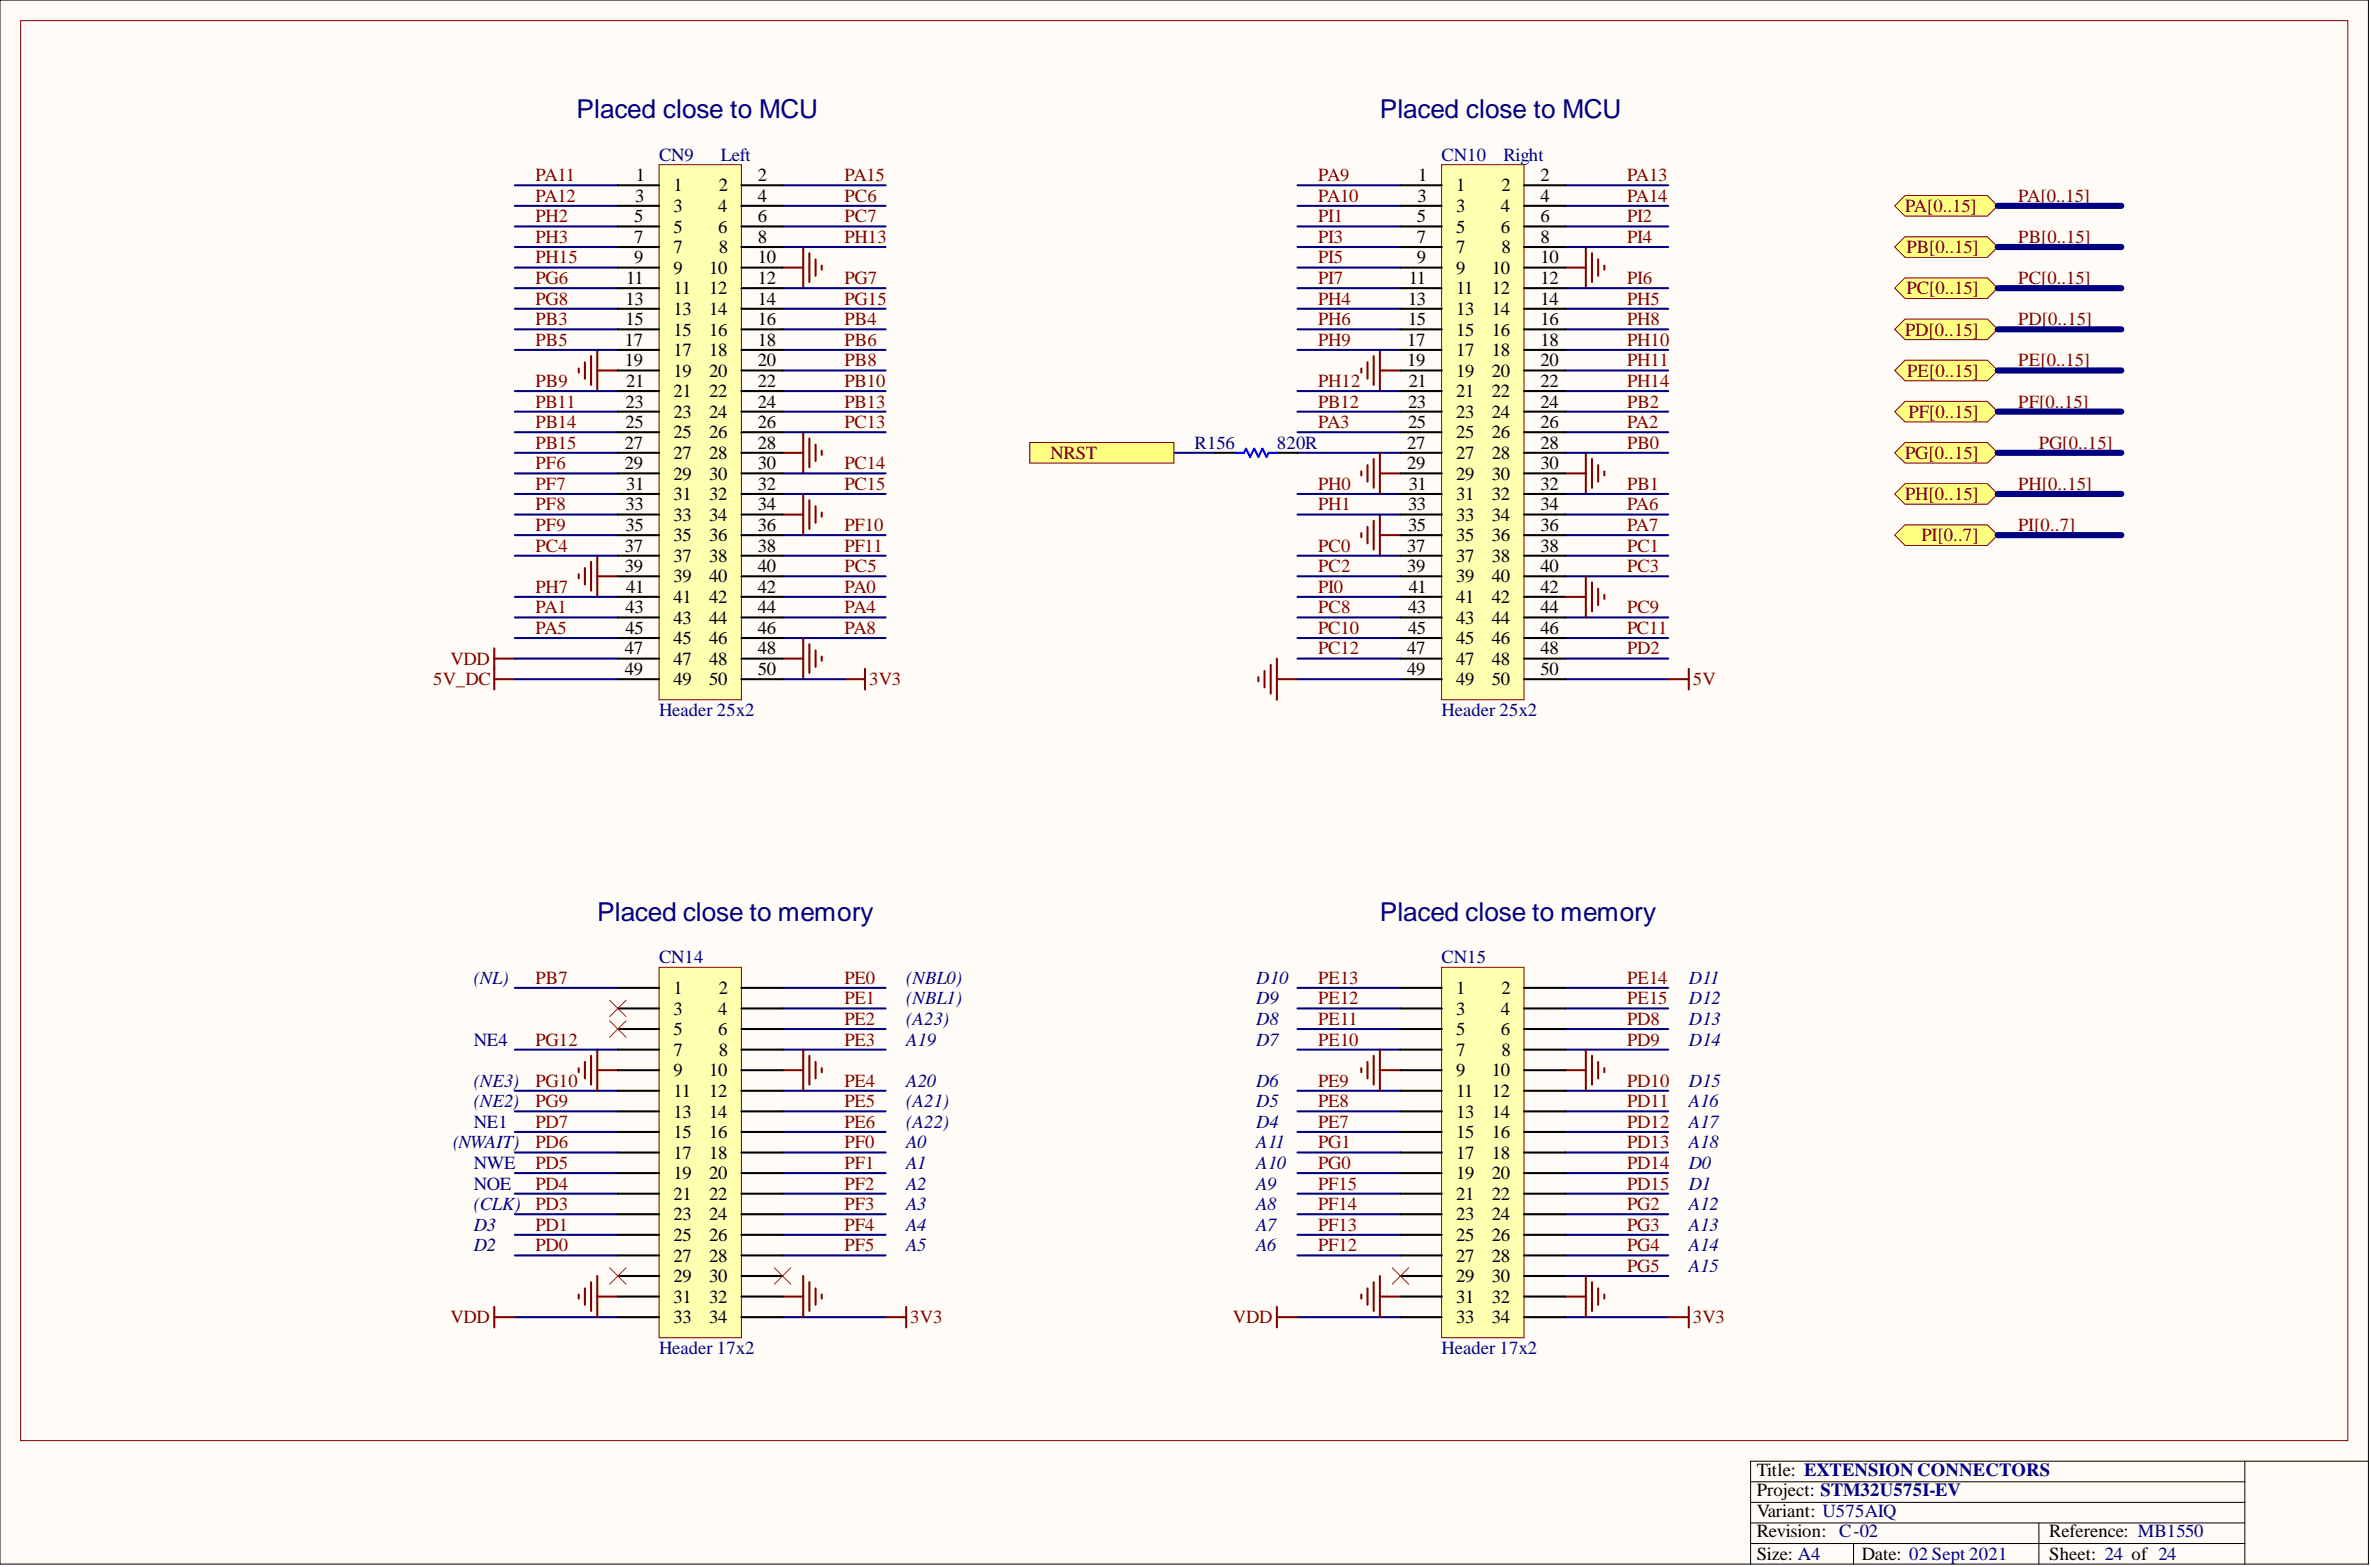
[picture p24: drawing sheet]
<svg xmlns="http://www.w3.org/2000/svg" width="292mm" height="193mm" viewBox="0 0 292 193" stroke-linecap="round" stroke-linejoin="round" font-family="sans-serif">
<defs><g id="words">
<g font-size="3.2" fill="#000080">
<text x="71" y="14.5">Placed close to MCU</text>
<text x="170" y="14.5">Placed close to MCU</text>
<text x="73.6" y="113.4">Placed close to memory</text>
<text x="170" y="113.4">Placed close to memory</text>
</g>
<g font-size="2.3" fill="#800000">
<text x="66" y="22.3">PA11</text>
<text x="104" y="22.3">PA15</text>
<text x="162.4" y="22.3">PA9</text>
<text x="200.4" y="22.3">PA13</text>
<text x="66" y="24.8">PA12</text>
<text x="66" y="27.4">PH2</text>
<text x="66" y="29.9">PH3</text>
<text x="104" y="24.8">PC6</text>
<text x="104" y="27.4">PC7</text>
<text x="104" y="29.9">PH13</text>
<text x="162.4" y="24.8">PA10</text>
<text x="162.4" y="27.4">PI1</text>
<text x="162.4" y="29.9">PI3</text>
<text x="200.4" y="24.8">PA14</text>
<text x="200.4" y="27.4">PI2</text>
<text x="200.4" y="29.9">PI4</text>
<text x="234.7" y="26.1">PA[0..15]</text>
<text x="248.6" y="24.8">PA[0..15]</text>
<text x="248.6" y="29.9">PB[0..15]</text>
<text x="66" y="35">PG6</text>
<text x="66" y="32.4">PH15</text>
<text x="104" y="35">PG7</text>
<text x="162.4" y="32.4">PI5</text>
<text x="162.4" y="35">PI7</text>
<text x="200.4" y="35">PI6</text>
<text x="234.9" y="31.2">PB[0..15]</text>
<text x="248.6" y="35">PC[0..15]</text>
<text x="66" y="40">PB3</text>
<text x="66" y="37.5">PG8</text>
<text x="104" y="40">PB4</text>
<text x="104" y="37.5">PG15</text>
<text x="162.4" y="37.5">PH4</text>
<text x="162.4" y="40">PH6</text>
<text x="200.4" y="37.5">PH5</text>
<text x="200.4" y="40">PH8</text>
<text x="234.7" y="41.3">PD[0..15]</text>
<text x="234.9" y="36.2">PC[0..15]</text>
<text x="248.6" y="40">PD[0..15]</text>
<text x="66" y="42.6">PB5</text>
<text x="66" y="47.7">PB9</text>
<text x="104" y="42.6">PB6</text>
<text x="104" y="47.7">PB10</text>
<text x="104" y="45.1">PB8</text>
<text x="162.4" y="42.6">PH9</text>
<text x="162.4" y="47.7">PH12</text>
<text x="200.4" y="42.6">PH10</text>
<text x="200.4" y="45.1">PH11</text>
<text x="200.4" y="47.7">PH14</text>
<text x="234.9" y="46.4">PE[0..15]</text>
<text x="248.6" y="45.1">PE[0..15]</text>
<text x="66" y="52.7">PB14</text>
<text x="66" y="50.2">PB11</text>
<text x="104" y="50.2">PB13</text>
<text x="104" y="52.7">PC13</text>
<text x="162.4" y="50.2">PB12</text>
<text x="162.4" y="52.7">PA3</text>
<text x="200.4" y="52.7">PA2</text>
<text x="200.4" y="50.2">PB2</text>
<text x="235.1" y="51.5">PF[0..15]</text>
<text x="248.6" y="50.2">PF[0..15]</text>
<text x="66" y="55.3">PB15</text>
<text x="66" y="57.8">PF6</text>
<text x="104" y="57.8">PC14</text>
<text x="129.4" y="56.5">NRST</text>
<text x="200.4" y="55.3">PB0</text>
<text x="234.7" y="56.5">PG[0..15]</text>
<text x="251.2" y="55.3">PG[0..15]</text>
<text x="66" y="65.4">PF9</text>
<text x="66" y="62.9">PF8</text>
<text x="66" y="60.3">PF7</text>
<text x="104" y="60.3">PC15</text>
<text x="104" y="65.4">PF10</text>
<text x="162.4" y="60.3">PH0</text>
<text x="162.4" y="62.9">PH1</text>
<text x="200.4" y="62.9">PA6</text>
<text x="200.4" y="65.4">PA7</text>
<text x="200.4" y="60.3">PB1</text>
<text x="234.7" y="61.6">PH[0..15]</text>
<text x="248.6" y="60.3">PH[0..15]</text>
<text x="248.6" y="65.4">PI[0..7]</text>
<text x="66" y="67.9">PC4</text>
<text x="104" y="67.9">PF11</text>
<text x="104" y="70.5">PC5</text>
<text x="162.4" y="67.9">PC0</text>
<text x="162.4" y="70.5">PC2</text>
<text x="200.4" y="67.9">PC1</text>
<text x="200.4" y="70.5">PC3</text>
<text x="236.7" y="66.7">PI[0..7]</text>
<text x="66" y="75.5">PA1</text>
<text x="66" y="73">PH7</text>
<text x="104" y="75.5">PA4</text>
<text x="104" y="73">PA0</text>
<text x="162.4" y="75.5">PC8</text>
<text x="162.4" y="73">PI0</text>
<text x="200.4" y="75.5">PC9</text>
<text x="55.5" y="81.9">VDD</text>
<text x="66" y="78.1">PA5</text>
<text x="104" y="78.1">PA8</text>
<text x="162.4" y="78.1">PC10</text>
<text x="162.4" y="80.6">PC12</text>
<text x="200.4" y="78.1">PC11</text>
<text x="200.4" y="80.6">PD2</text>
<text x="53.4" y="84.4">5V_DC</text>
<text x="107.1" y="84.4">3V3</text>
<text x="208.6" y="84.4">5V</text>
<text x="66" y="121.1">PB7</text>
<text x="104" y="121.1">PE0</text>
<text x="104" y="123.7">PE1</text>
<text x="162.4" y="123.7">PE12</text>
<text x="162.4" y="121.1">PE13</text>
<text x="200.4" y="121.1">PE14</text>
<text x="200.4" y="123.7">PE15</text>
<text x="66" y="128.7">PG12</text>
<text x="104" y="126.2">PE2</text>
<text x="104" y="128.7">PE3</text>
<text x="162.4" y="128.7">PE10</text>
<text x="162.4" y="126.2">PE11</text>
<text x="200.4" y="126.2">PD8</text>
<text x="200.4" y="128.7">PD9</text>
<text x="66" y="136.4">PG9</text>
<text x="66" y="133.8">PG10</text>
<text x="104" y="133.8">PE4</text>
<text x="104" y="136.4">PE5</text>
<text x="162.4" y="136.4">PE8</text>
<text x="162.4" y="133.8">PE9</text>
<text x="200.4" y="133.8">PD10</text>
<text x="200.4" y="136.4">PD11</text>
<text x="66" y="144">PD5</text>
<text x="66" y="141.4">PD6</text>
<text x="66" y="138.9">PD7</text>
<text x="104" y="138.9">PE6</text>
<text x="104" y="141.4">PF0</text>
<text x="104" y="144">PF1</text>
<text x="162.4" y="138.9">PE7</text>
<text x="162.4" y="144">PG0</text>
<text x="162.4" y="141.4">PG1</text>
<text x="200.4" y="144">PD14</text>
<text x="200.4" y="138.9">PD12</text>
<text x="200.4" y="141.4">PD13</text>
<text x="66" y="149">PD3</text>
<text x="66" y="146.5">PD4</text>
<text x="104" y="146.5">PF2</text>
<text x="104" y="149">PF3</text>
<text x="162.4" y="149">PF14</text>
<text x="162.4" y="146.5">PF15</text>
<text x="200.4" y="146.5">PD15</text>
<text x="200.4" y="149">PG2</text>
<text x="66" y="154.1">PD0</text>
<text x="66" y="151.6">PD1</text>
<text x="104" y="151.6">PF4</text>
<text x="104" y="154.1">PF5</text>
<text x="162.4" y="154.1">PF12</text>
<text x="162.4" y="151.6">PF13</text>
<text x="200.4" y="151.6">PG3</text>
<text x="200.4" y="154.1">PG4</text>
<text x="200.4" y="156.6">PG5</text>
<text x="55.5" y="163">VDD</text>
<text x="112.1" y="163">3V3</text>
<text x="151.9" y="163">VDD</text>
<text x="208.6" y="163">3V3</text>
</g>
<g font-size="2.3">
<text x="78.3" y="22.3">1</text>
<text x="83" y="23.6">1</text>
<text x="88.5" y="23.6">2</text>
<text x="93.4" y="22.3">2</text>
<text x="174.7" y="22.3">1</text>
<text x="179.4" y="23.6">1</text>
<text x="185" y="23.6">2</text>
<text x="189.8" y="22.3">2</text>
<text x="78.1" y="27.4">5</text>
<text x="78.1" y="29.9">7</text>
<text x="78.2" y="24.8">3</text>
<text x="83" y="26.1">3</text>
<text x="83" y="28.6">5</text>
<text x="88.5" y="26.1">4</text>
<text x="88.5" y="28.6">6</text>
<text x="93.4" y="24.8">4</text>
<text x="93.4" y="27.4">6</text>
<text x="93.4" y="29.9">8</text>
<text x="174.6" y="27.4">5</text>
<text x="174.6" y="29.9">7</text>
<text x="174.6" y="24.8">3</text>
<text x="179.4" y="26.1">3</text>
<text x="179.4" y="28.6">5</text>
<text x="184.9" y="26.1">4</text>
<text x="184.9" y="28.6">6</text>
<text x="189.8" y="24.8">4</text>
<text x="189.8" y="27.4">6</text>
<text x="189.8" y="29.9">8</text>
<text x="77.1" y="35">11</text>
<text x="78.1" y="32.4">9</text>
<text x="83" y="31.2">7</text>
<text x="83" y="33.7">9</text>
<text x="87.4" y="33.7">10</text>
<text x="88.5" y="31.2">8</text>
<text x="93.4" y="32.4">10</text>
<text x="93.4" y="35">12</text>
<text x="173.5" y="35">11</text>
<text x="174.6" y="32.4">9</text>
<text x="179.4" y="31.2">7</text>
<text x="179.4" y="33.7">9</text>
<text x="183.8" y="33.7">10</text>
<text x="185" y="31.2">8</text>
<text x="189.8" y="32.4">10</text>
<text x="189.8" y="35">12</text>
<text x="77" y="37.5">13</text>
<text x="77" y="40">15</text>
<text x="83" y="36.2">11</text>
<text x="83" y="38.8">13</text>
<text x="83" y="41.3">15</text>
<text x="87.4" y="36.2">12</text>
<text x="87.4" y="38.8">14</text>
<text x="87.4" y="41.3">16</text>
<text x="93.4" y="37.5">14</text>
<text x="93.4" y="40">16</text>
<text x="173.5" y="37.5">13</text>
<text x="173.5" y="40">15</text>
<text x="179.4" y="36.2">11</text>
<text x="179.4" y="38.8">13</text>
<text x="179.4" y="41.3">15</text>
<text x="183.8" y="36.2">12</text>
<text x="183.8" y="38.8">14</text>
<text x="183.8" y="41.3">16</text>
<text x="189.8" y="37.5">14</text>
<text x="189.8" y="40">16</text>
<text x="77" y="42.6">17</text>
<text x="77" y="45.1">19</text>
<text x="77.1" y="47.7">21</text>
<text x="83" y="43.9">17</text>
<text x="83" y="46.4">19</text>
<text x="87.4" y="43.9">18</text>
<text x="87.4" y="46.4">20</text>
<text x="93.4" y="42.6">18</text>
<text x="93.4" y="45.1">20</text>
<text x="93.4" y="47.7">22</text>
<text x="173.4" y="42.6">17</text>
<text x="173.4" y="45.1">19</text>
<text x="173.5" y="47.7">21</text>
<text x="179.4" y="43.9">17</text>
<text x="179.4" y="46.4">19</text>
<text x="183.8" y="43.9">18</text>
<text x="183.8" y="46.4">20</text>
<text x="189.8" y="42.6">18</text>
<text x="189.8" y="45.1">20</text>
<text x="189.8" y="47.7">22</text>
<text x="77" y="50.2">23</text>
<text x="77" y="52.7">25</text>
<text x="83" y="48.9">21</text>
<text x="83" y="51.5">23</text>
<text x="83" y="54">25</text>
<text x="87.4" y="48.9">22</text>
<text x="87.4" y="51.5">24</text>
<text x="87.4" y="54">26</text>
<text x="93.4" y="50.2">24</text>
<text x="93.4" y="52.7">26</text>
<text x="173.5" y="50.2">23</text>
<text x="173.5" y="52.7">25</text>
<text x="179.4" y="48.9">21</text>
<text x="179.4" y="51.5">23</text>
<text x="179.4" y="54">25</text>
<text x="183.8" y="48.9">22</text>
<text x="183.8" y="51.5">24</text>
<text x="183.8" y="54">26</text>
<text x="189.8" y="50.2">24</text>
<text x="189.8" y="52.7">26</text>
<text x="77" y="55.3">27</text>
<text x="77" y="57.8">29</text>
<text x="83" y="56.5">27</text>
<text x="83" y="59.1">29</text>
<text x="87.4" y="56.5">28</text>
<text x="87.4" y="59.1">30</text>
<text x="93.4" y="55.3">28</text>
<text x="93.4" y="57.8">30</text>
<text x="173.4" y="55.3">27</text>
<text x="173.4" y="57.8">29</text>
<text x="179.4" y="56.5">27</text>
<text x="179.4" y="59.1">29</text>
<text x="183.8" y="56.5">28</text>
<text x="183.8" y="59.1">30</text>
<text x="189.8" y="55.3">28</text>
<text x="189.8" y="57.8">30</text>
<text x="77" y="62.9">33</text>
<text x="77" y="65.4">35</text>
<text x="77.1" y="60.3">31</text>
<text x="83" y="61.6">31</text>
<text x="83" y="64.1">33</text>
<text x="87.4" y="61.6">32</text>
<text x="87.4" y="64.1">34</text>
<text x="93.4" y="60.3">32</text>
<text x="93.4" y="62.9">34</text>
<text x="93.4" y="65.4">36</text>
<text x="173.5" y="62.9">33</text>
<text x="173.5" y="65.4">35</text>
<text x="173.5" y="60.3">31</text>
<text x="179.4" y="61.6">31</text>
<text x="179.4" y="64.1">33</text>
<text x="183.8" y="61.6">32</text>
<text x="183.8" y="64.1">34</text>
<text x="189.8" y="60.3">32</text>
<text x="189.8" y="62.9">34</text>
<text x="189.8" y="65.4">36</text>
<text x="77" y="67.9">37</text>
<text x="77" y="70.5">39</text>
<text x="83" y="66.7">35</text>
<text x="83" y="69.2">37</text>
<text x="83" y="71.7">39</text>
<text x="87.4" y="66.7">36</text>
<text x="87.4" y="69.2">38</text>
<text x="87.4" y="71.7">40</text>
<text x="93.4" y="67.9">38</text>
<text x="93.4" y="70.5">40</text>
<text x="173.4" y="67.9">37</text>
<text x="173.4" y="70.5">39</text>
<text x="179.4" y="66.7">35</text>
<text x="179.4" y="69.2">37</text>
<text x="179.4" y="71.7">39</text>
<text x="183.8" y="66.7">36</text>
<text x="183.8" y="69.2">38</text>
<text x="183.8" y="71.7">40</text>
<text x="189.8" y="67.9">38</text>
<text x="189.8" y="70.5">40</text>
<text x="77" y="75.5">43</text>
<text x="77.1" y="73">41</text>
<text x="83" y="74.3">41</text>
<text x="83" y="76.8">43</text>
<text x="87.4" y="74.3">42</text>
<text x="87.4" y="76.8">44</text>
<text x="93.4" y="73">42</text>
<text x="93.4" y="75.5">44</text>
<text x="173.5" y="75.5">43</text>
<text x="173.5" y="73">41</text>
<text x="179.4" y="74.3">41</text>
<text x="179.4" y="76.8">43</text>
<text x="183.8" y="74.3">42</text>
<text x="183.8" y="76.8">44</text>
<text x="189.8" y="73">42</text>
<text x="189.8" y="75.5">44</text>
<text x="77" y="80.6">47</text>
<text x="77" y="83.1">49</text>
<text x="77" y="78.1">45</text>
<text x="83" y="79.3">45</text>
<text x="83" y="81.9">47</text>
<text x="87.4" y="79.3">46</text>
<text x="87.4" y="81.9">48</text>
<text x="93.4" y="78.1">46</text>
<text x="93.4" y="80.6">48</text>
<text x="93.4" y="83.1">50</text>
<text x="173.4" y="80.6">47</text>
<text x="173.4" y="83.1">49</text>
<text x="173.5" y="78.1">45</text>
<text x="179.4" y="79.3">45</text>
<text x="179.4" y="81.9">47</text>
<text x="183.8" y="79.3">46</text>
<text x="183.8" y="81.9">48</text>
<text x="189.8" y="78.1">46</text>
<text x="189.8" y="80.6">48</text>
<text x="189.8" y="83.1">50</text>
<text x="83" y="84.4">49</text>
<text x="87.4" y="84.4">50</text>
<text x="179.4" y="84.4">49</text>
<text x="183.8" y="84.4">50</text>
<text x="83" y="122.4">1</text>
<text x="83" y="124.9">3</text>
<text x="88.5" y="124.9">4</text>
<text x="88.5" y="122.4">2</text>
<text x="179.4" y="122.4">1</text>
<text x="179.4" y="124.9">3</text>
<text x="184.9" y="124.9">4</text>
<text x="185" y="122.4">2</text>
<text x="83" y="127.5">5</text>
<text x="83" y="130">7</text>
<text x="88.5" y="127.5">6</text>
<text x="88.5" y="130">8</text>
<text x="179.4" y="127.5">5</text>
<text x="179.4" y="130">7</text>
<text x="184.9" y="127.5">6</text>
<text x="185" y="130">8</text>
<text x="83" y="132.6">9</text>
<text x="83" y="135.1">11</text>
<text x="83" y="137.6">13</text>
<text x="87.4" y="132.6">10</text>
<text x="87.4" y="135.1">12</text>
<text x="87.4" y="137.6">14</text>
<text x="179.4" y="132.6">9</text>
<text x="179.4" y="135.1">11</text>
<text x="179.4" y="137.6">13</text>
<text x="183.8" y="132.6">10</text>
<text x="183.8" y="135.1">12</text>
<text x="183.8" y="137.6">14</text>
<text x="83" y="140.2">15</text>
<text x="83" y="142.7">17</text>
<text x="87.4" y="140.2">16</text>
<text x="87.4" y="142.7">18</text>
<text x="179.4" y="140.2">15</text>
<text x="179.4" y="142.7">17</text>
<text x="183.8" y="140.2">16</text>
<text x="183.8" y="142.7">18</text>
<text x="83" y="145.2">19</text>
<text x="83" y="147.8">21</text>
<text x="87.4" y="145.2">20</text>
<text x="87.4" y="147.8">22</text>
<text x="179.4" y="145.2">19</text>
<text x="179.4" y="147.8">21</text>
<text x="183.8" y="145.2">20</text>
<text x="183.8" y="147.8">22</text>
<text x="83" y="150.3">23</text>
<text x="83" y="152.8">25</text>
<text x="83" y="155.4">27</text>
<text x="87.4" y="150.3">24</text>
<text x="87.4" y="152.8">26</text>
<text x="87.4" y="155.4">28</text>
<text x="179.4" y="150.3">23</text>
<text x="179.4" y="152.8">25</text>
<text x="179.4" y="155.4">27</text>
<text x="183.8" y="150.3">24</text>
<text x="183.8" y="152.8">26</text>
<text x="183.8" y="155.4">28</text>
<text x="83" y="157.9">29</text>
<text x="83" y="160.4">31</text>
<text x="87.4" y="157.9">30</text>
<text x="87.4" y="160.4">32</text>
<text x="179.4" y="157.9">29</text>
<text x="179.4" y="160.4">31</text>
<text x="183.8" y="157.9">30</text>
<text x="183.8" y="160.4">32</text>
<text x="83" y="163">33</text>
<text x="87.4" y="163">34</text>
<text x="179.4" y="163">33</text>
<text x="183.8" y="163">34</text>
<text x="216.4" y="181.7">Title: EXTENSION CONNECTORS</text>
<text x="216.4" y="184.3">Project: STM32U575I-EV</text>
<text x="216.4" y="189.3">Revision: C-02</text>
<text x="216.4" y="186.8">Variant: U575AIQ</text>
<text x="252.5" y="189.3">Reference: MB1550</text>
<text x="216.4" y="192.1">Size: A4</text>
<text x="229.4" y="192.1">Date: 02 Sept 2021</text>
<text x="252.5" y="192.1">Sheet: 24 of 24</text>
</g>
<g font-size="2.3" fill="#000080">
<text x="81.2" y="19.8">CN9</text>
<text x="88.8" y="19.8">Left</text>
<text x="177.6" y="19.8">CN10</text>
<text x="185.2" y="19.8">Right</text>
<text x="147.2" y="55.3">R156</text>
<text x="157.3" y="55.3">820R</text>
<text x="81.2" y="88.2">Header 25x2</text>
<text x="177.6" y="88.2">Header 25x2</text>
<text x="81.2" y="118.6">CN14</text>
<text x="177.6" y="118.6">CN15</text>
<text x="58.4" y="121.1">(NL)</text>
<text x="111.6" y="121.1">(NBL0)</text>
<text x="111.6" y="123.7">(NBL1)</text>
<text x="154.8" y="123.7">D9</text>
<text x="154.8" y="121.1">D10</text>
<text x="208.1" y="121.1">D11</text>
<text x="208.1" y="123.7">D12</text>
<text x="58.4" y="128.7">NE4</text>
<text x="111.6" y="128.7">A19</text>
<text x="111.6" y="126.2">(A23)</text>
<text x="154.8" y="128.7">D7</text>
<text x="154.8" y="126.2">D8</text>
<text x="208.1" y="126.2">D13</text>
<text x="208.1" y="128.7">D14</text>
<text x="58.4" y="136.4">(NE2)</text>
<text x="58.4" y="133.8">(NE3)</text>
<text x="111.6" y="133.8">A20</text>
<text x="111.6" y="136.4">(A21)</text>
<text x="154.8" y="136.4">D5</text>
<text x="154.8" y="133.8">D6</text>
<text x="208.1" y="133.8">D15</text>
<text x="208.1" y="136.4">A16</text>
<text x="55.8" y="141.4">(NWAIT)</text>
<text x="58.4" y="144">NWE</text>
<text x="58.4" y="138.9">NE1</text>
<text x="111.6" y="141.4">A0</text>
<text x="111.6" y="144">A1</text>
<text x="111.6" y="138.9">(A22)</text>
<text x="154.8" y="144">A10</text>
<text x="154.8" y="141.4">A11</text>
<text x="154.8" y="138.9">D4</text>
<text x="208.1" y="138.9">A17</text>
<text x="208.1" y="141.4">A18</text>
<text x="208.1" y="144">D0</text>
<text x="58.4" y="149">(CLK)</text>
<text x="58.4" y="146.5">NOE</text>
<text x="111.6" y="146.5">A2</text>
<text x="111.6" y="149">A3</text>
<text x="154.8" y="149">A8</text>
<text x="154.8" y="146.5">A9</text>
<text x="208.1" y="146.5">D1</text>
<text x="208.1" y="149">A12</text>
<text x="58.4" y="154.1">D2</text>
<text x="58.4" y="151.6">D3</text>
<text x="111.6" y="151.6">A4</text>
<text x="111.6" y="154.1">A5</text>
<text x="154.8" y="154.1">A6</text>
<text x="154.8" y="151.6">A7</text>
<text x="208.1" y="151.6">A13</text>
<text x="208.1" y="154.1">A14</text>
<text x="208.1" y="156.6">A15</text>
<text x="81.2" y="166.8">Header 17x2</text>
<text x="177.6" y="166.8">Header 17x2</text>
</g>
</g></defs>
<path d="M0 0h291.8v192.6h-291.8z" fill-rule="evenodd" fill="#fffcf8"/>
<path d="M0 0h291.8v192.6h-291.8z" fill="none" stroke="#000" stroke-width=".12"/>
<path d="M0 0h291.8v192.6h-291.8z" fill-rule="evenodd" fill="#fffcf8"/>
<path d="M0 0h291.8v192.6h-291.8zM276.6 179.9v12.7M291.8 179.9h-76.1v12.7M215.7 182.5h60.9M215.7 185h60.9M215.7 190.1h60.9M215.7 187.5h60.9M228.4 190.1v2.5M251.2 187.5v5.1" fill="none" stroke="#000" stroke-width=".12"/>
<g fill="none" stroke="#800000" stroke-width=".25">
<path d="M96.4 33h2.6M99 30.4v5.1M99.7 31.2v3.5M100.5 31.9v2.1M101.2 32.7v.5M192.8 33h2.6M195.4 30.4v5.1M196.1 31.2v3.5M196.9 31.9v2.1M197.7 32.7v.5M71.3 45.4v.5M72.1 44.6v2"/>
<path d="M72.8 43.9v3.5M73.6 43.1v5.1M73.6 45.6h2.5M96.4 55.8h2.6M99 53.2v5.1M99.7 54v3.5M100.5 54.7v2.1M101.2 55.5v.5M167.7 45.4v.5M168.5 44.6v2M169.2 43.9v3.5M170 45.6h2.5"/>
<path d="M170 43.1v5.1M192.8 58.3h2.6M195.4 55.8v5M196.1 56.5v3.6M196.9 57.3v2M197.7 58v.6M60.9 79.8v5.1M71.3 70.7v.5M72.1 70v2M72.8 69.2v3.5M73.6 68.4v5.1M73.6 71h2.5"/>
<path d="M167.7 65.6v.6M168.5 64.9v2M169.2 64.1v3.6M170 63.4v5M170 65.9h2.5M60.9 83.6h2.5M60.9 81.1h2.5M104 83.6h2.6M106.6 82.4v2.5M205.5 83.6h2.6M208.1 82.4v2.5M71.3 131.5v.5"/>
<path d="M72.1 130.8v2M72.8 130v3.6M73.6 129.3v5M73.6 131.8h2.5M96.4 131.8h2.6M99 129.3v5M99.7 130v3.6M100.5 130.8v2M101.2 131.5v.5M167.7 131.5v.5M168.5 130.8v2M169.2 130v3.6"/>
<path d="M170 129.3v5M170 131.8h2.5M192.8 131.8h2.6M195.4 129.3v5M196.1 130v3.6M196.9 130.8v2M197.7 131.5v.5M71.3 159.4v.5M72.1 158.7v2M72.8 157.9v3.5M73.6 157.1v5.1M73.6 159.7h2.5"/>
<path d="M192.8 159.7h2.6M195.4 157.1v5.1M196.1 157.9v3.5M196.9 158.7v2M197.7 159.4v.5M60.9 160.9v2.6M60.9 162.2h2.5M109.1 162.2h2.5M111.6 160.9v2.6M157.3 162.2h2.5M157.3 160.9v2.6M205.5 162.2h2.6"/>
<path d="M208.1 160.9v2.6"/>
</g>
<g fill="none" stroke="#000080" stroke-width=".25">
<path d="M63.4 27.9h12.7M63.4 35.5h12.7M63.4 38h12.7M63.4 30.4h12.7M96.4 27.9h12.7M159.8 27.9h12.7M159.8 35.5h12.7M159.8 38h12.7M159.8 22.8h12.7M159.8 25.4h12.7M159.8 33h12.7M192.8 27.9h12.7"/>
<path d="M192.8 35.5h12.7M192.8 38h12.7M192.8 22.8h12.7M192.8 25.4h12.7M192.8 30.4h12.7M63.4 40.6h12.7M63.4 43.1h12.7M63.4 48.2h12.7M63.4 53.2h12.7M63.4 50.7h12.7M144.6 55.8h5.1M159.8 40.6h12.7"/>
<path d="M159.8 48.2h12.7M159.8 53.2h12.7M159.8 50.7h12.7M159.8 55.8h12.7M192.8 40.6h12.7M192.8 43.1h12.7M192.8 48.2h12.7M192.8 53.2h12.7M192.8 50.7h12.7M192.8 45.6h12.7M192.8 60.8h12.7M192.8 83.6h12.7"/>
<path d="M63.4 121.7h12.7M63.4 134.3h12.7M63.4 136.9h12.7M63.4 139.4h12.7M96.4 121.7h12.7M96.4 134.3h12.7M96.4 136.9h12.7M96.4 126.7h12.7M96.4 129.3h12.7M96.4 139.4h12.7M96.4 124.2h12.7M159.8 121.7h12.7"/>
<path d="M159.8 134.3h12.7M159.8 136.9h12.7M159.8 126.7h12.7M159.8 129.3h12.7M159.8 139.4h12.7M159.8 124.2h12.7M192.8 121.7h12.7M192.8 134.3h12.7M192.8 136.9h12.7M192.8 126.7h12.7M192.8 129.3h12.7M192.8 139.4h12.7"/>
<path d="M192.8 124.2h12.7M63.4 141.9h12.7M63.4 144.5h12.7M63.4 147h12.7M63.4 149.5h12.7M63.4 152.1h12.7M63.4 154.6h12.7M96.4 144.5h12.7M96.4 147h12.7M96.4 149.5h12.7M96.4 152.1h12.7M96.4 154.6h12.7"/>
<path d="M159.8 141.9h12.7M159.8 144.5h12.7M159.8 147h12.7M159.8 149.5h12.7M159.8 152.1h12.7M159.8 154.6h12.7M192.8 141.9h12.7M192.8 144.5h12.7M192.8 147h12.7M192.8 149.5h12.7M192.8 152.1h12.7M192.8 154.6h12.7"/>
<path d="M192.8 157.1h12.7M63.4 162.2h12.7M96.4 162.2h12.7M159.8 162.2h12.7M192.8 162.2h12.7"/>
</g>
<path d="M233.4 25.4l1.3-1.3h10.1l1.3 1.3-1.3 1.2h-10.1z" fill-rule="evenodd" fill="#ffff80"/>
<path d="M233.4 25.4l1.3-1.3h10.1l1.3 1.3-1.3 1.2h-10.1z" fill="none" stroke="#800000" stroke-width=".12"/>
<path d="M246.1 25.4h15.2" fill="none" stroke="#000080" stroke-width=".76"/>
<path d="M233.4 30.4l1.3-1.2h10.1l1.3 1.2-1.3 1.3h-10.1z" fill-rule="evenodd" fill="#ffff80"/>
<path d="M233.4 30.4l1.3-1.2h10.1l1.3 1.2-1.3 1.3h-10.1z" fill="none" stroke="#800000" stroke-width=".12"/>
<path d="M246.1 30.4h15.2" fill="none" stroke="#000080" stroke-width=".76"/>
<path d="M233.4 35.5l1.3-1.3h10.1l1.3 1.3-1.3 1.3h-10.1z" fill-rule="evenodd" fill="#ffff80"/>
<path d="M233.4 35.5l1.3-1.3h10.1l1.3 1.3-1.3 1.3h-10.1z" fill="none" stroke="#800000" stroke-width=".12"/>
<path d="M246.1 35.5h15.2" fill="none" stroke="#000080" stroke-width=".76"/>
<path d="M233.4 40.6l1.3-1.3h10.1l1.3 1.3-1.3 1.2h-10.1z" fill-rule="evenodd" fill="#ffff80"/>
<path d="M233.4 40.6l1.3-1.3h10.1l1.3 1.3-1.3 1.2h-10.1z" fill="none" stroke="#800000" stroke-width=".12"/>
<path d="M246.1 40.6h15.2" fill="none" stroke="#000080" stroke-width=".76"/>
<path d="M233.4 45.6l1.3-1.2h10.1l1.3 1.2-1.3 1.3h-10.1z" fill-rule="evenodd" fill="#ffff80"/>
<path d="M233.4 45.6l1.3-1.2h10.1l1.3 1.2-1.3 1.3h-10.1z" fill="none" stroke="#800000" stroke-width=".12"/>
<path d="M246.1 45.6h15.2" fill="none" stroke="#000080" stroke-width=".76"/>
<path d="M233.4 50.7l1.3-1.3h10.1l1.3 1.3-1.3 1.3h-10.1z" fill-rule="evenodd" fill="#ffff80"/>
<path d="M233.4 50.7l1.3-1.3h10.1l1.3 1.3-1.3 1.3h-10.1z" fill="none" stroke="#800000" stroke-width=".12"/>
<path d="M246.1 50.7h15.2" fill="none" stroke="#000080" stroke-width=".76"/>
<path d="M233.4 55.8l1.3-1.3h10.1l1.3 1.3-1.3 1.2h-10.1z" fill-rule="evenodd" fill="#ffff80"/>
<path d="M233.4 55.8l1.3-1.3h10.1l1.3 1.3-1.3 1.2h-10.1z" fill="none" stroke="#800000" stroke-width=".12"/>
<path d="M246.1 55.8h15.2" fill="none" stroke="#000080" stroke-width=".76"/>
<path d="M233.4 60.8l1.3-1.2h10.1l1.3 1.2-1.3 1.3h-10.1z" fill-rule="evenodd" fill="#ffff80"/>
<path d="M233.4 60.8l1.3-1.2h10.1l1.3 1.2-1.3 1.3h-10.1z" fill="none" stroke="#800000" stroke-width=".12"/>
<path d="M246.1 60.8h15.2" fill="none" stroke="#000080" stroke-width=".76"/>
<path d="M126.9 54.5h17.7v2.5h-17.7z" fill-rule="evenodd" fill="#ffff80"/>
<path d="M2.5 2.5h286.7v174.9h-286.7zM126.9 54.5h17.7v2.5h-17.7z" fill="none" stroke="#800000" stroke-width=".12"/>
<path d="M149.7 55.8h2.5M157.3 55.8h2.5" fill="none" stroke="#000" stroke-width=".25"/>
<path d="M152.2 55.8h1l.3-.5 .5 1 .5-1 .5 1 .5-1 .5 1 .3-.5h1" fill="none" stroke="#00f" stroke-width=".25"/>
<path d="M63.4 22.8h12.7M63.4 25.4h12.7M63.4 33h12.7M96.4 22.8h12.7M96.4 25.4h12.7M159.8 30.4h12.7M159.8 43.1h12.7M63.4 129.3h12.7M96.4 141.9h12.7" fill="none" stroke="#000080" stroke-width=".25"/>
<path d="M96.4 159.7h2.6M99 157.1v5.1M99.7 157.9v3.5M100.5 158.7v2M101.2 159.4v.5M167.7 159.4v.5M168.5 158.7v2M169.2 157.9v3.5M170 157.1v5.1M170 159.7h2.5" fill="none" stroke="#800000" stroke-width=".25"/>
<path d="M81.2 119.1h10.1v45.6h-10.1z" fill-rule="evenodd" fill="#ffffb0"/>
<path d="M81.2 119.1h10.1v45.6h-10.1z" fill="none" stroke="#800000" stroke-width=".12"/>
<g fill="none" stroke="#000" stroke-width=".25">
<path d="M76.1 121.7h5.1M76.1 124.2h5.1M76.1 126.7h5.1M76.1 129.3h5.1M76.1 131.8h5.1M76.1 134.3h5.1M76.1 136.9h5.1M76.1 139.4h5.1M91.3 121.7h5.1M91.3 124.2h5.1M91.3 126.7h5.1M91.3 129.3h5.1"/>
<path d="M91.3 131.8h5.1M91.3 134.3h5.1M91.3 136.9h5.1M91.3 139.4h5.1M76.1 141.9h5.1M76.1 144.5h5.1M76.1 147h5.1M76.1 149.5h5.1M76.1 152.1h5.1M76.1 154.6h5.1M76.1 157.1h5.1M76.1 159.7h5.1"/>
<path d="M91.3 141.9h5.1M91.3 144.5h5.1M91.3 147h5.1M91.3 149.5h5.1M91.3 152.1h5.1M91.3 154.6h5.1M91.3 157.1h5.1M91.3 159.7h5.1M76.1 162.2h5.1M91.3 162.2h5.1"/>
</g>
<path d="M177.6 119.1h10.2v45.6h-10.2z" fill-rule="evenodd" fill="#ffffb0"/>
<path d="M177.6 119.1h10.2v45.6h-10.2z" fill="none" stroke="#800000" stroke-width=".12"/>
<g fill="none" stroke="#000" stroke-width=".25">
<path d="M172.5 121.7h5.1M172.5 124.2h5.1M172.5 126.7h5.1M172.5 129.3h5.1M172.5 131.8h5.1M172.5 134.3h5.1M172.5 136.9h5.1M172.5 139.4h5.1M187.8 121.7h5M187.8 124.2h5M187.8 126.7h5M187.8 129.3h5"/>
<path d="M187.8 131.8h5M187.8 134.3h5M187.8 136.9h5M187.8 139.4h5M172.5 141.9h5.1M172.5 144.5h5.1M172.5 147h5.1M172.5 149.5h5.1M172.5 152.1h5.1M172.5 154.6h5.1M172.5 157.1h5.1M172.5 159.7h5.1"/>
<path d="M187.8 141.9h5M187.8 144.5h5M187.8 147h5M187.8 149.5h5M187.8 152.1h5M187.8 154.6h5M187.8 157.1h5M187.8 159.7h5M172.5 162.2h5.1M187.8 162.2h5"/>
</g>
<path d="M75.1 156.1l2 2M77.1 156.1l-2 2M95.4 156.1l2 2M97.4 156.1l-2 2M171.5 156.1l2 2M173.5 156.1l-2 2" fill="none" stroke="#f00" stroke-width=".12"/>
<g fill="none" stroke="#000080" stroke-width=".25">
<path d="M96.4 38h12.7M96.4 35.5h12.7M96.4 30.4h12.7M63.4 58.3h12.7M63.4 55.8h12.7M96.4 50.7h12.7M96.4 48.2h12.7M96.4 45.6h12.7M96.4 43.1h12.7M96.4 40.6h12.7M96.4 53.2h12.7M96.4 58.3h12.7"/>
<path d="M63.4 60.8h12.7M96.4 60.8h12.7M96.4 65.9h12.7M159.8 60.8h12.7M159.8 63.4h12.7"/>
</g>
<path d="M167.7 58v.6M168.5 57.3v2M169.2 56.5v3.6M170 55.8v5M170 58.3h2.5" fill="none" stroke="#800000" stroke-width=".25"/>
<path d="M233.4 65.9l1.3-1.3h10.1l1.3 1.3-1.3 1.3h-10.1z" fill-rule="evenodd" fill="#ffff80"/>
<path d="M233.4 65.9l1.3-1.3h10.1l1.3 1.3-1.3 1.3h-10.1z" fill="none" stroke="#800000" stroke-width=".12"/>
<path d="M246.1 65.9h15.2" fill="none" stroke="#000080" stroke-width=".76"/>
<g fill="none" stroke="#000080" stroke-width=".25">
<path d="M63.4 63.4h12.7M63.4 65.9h12.7M63.4 68.4h12.7M63.4 73.5h12.7M63.4 76h12.7M63.4 78.6h12.7M96.4 68.4h12.7M96.4 71h12.7M96.4 73.5h12.7M96.4 76h12.7M96.4 78.6h12.7M159.8 68.4h12.7"/>
<path d="M159.8 71h12.7M159.8 73.5h12.7M159.8 76h12.7M159.8 78.6h12.7M192.8 63.4h12.7M192.8 65.9h12.7M192.8 68.4h12.7M192.8 71h12.7M192.8 76h12.7M192.8 78.6h12.7M63.4 81.1h12.7M63.4 83.6h12.7"/>
<path d="M96.4 83.6h7.6M159.8 81.1h12.7"/>
</g>
<g fill="none" stroke="#800000" stroke-width=".25">
<path d="M96.4 63.4h2.6M99 60.8v5.1M99 78.6v5M99.7 61.6v3.5M99.7 79.3v3.6M100.5 62.4v2M101.2 63.1v.5M96.4 81.1h2.6M100.5 80.1v2M101.2 80.9v.5M155 83.4v.5M155.8 82.6v2.1"/>
<path d="M156.5 81.9v3.5M157.3 81.1v5.1M157.3 83.6h2.5"/>
</g>
<path d="M75.1 123.2l2 2M75.1 125.7l2 2M77.1 123.2l-2 2M77.1 125.7l-2 2" fill="none" stroke="#f00" stroke-width=".12"/>
<path d="M81.2 20.3h10.1v65.9h-10.1z" fill-rule="evenodd" fill="#ffffb0"/>
<path d="M81.2 20.3h10.1v65.9h-10.1z" fill="none" stroke="#800000" stroke-width=".12"/>
<g fill="none" stroke="#000" stroke-width=".25">
<path d="M76.1 22.8h5.1M76.1 25.4h5.1M76.1 27.9h5.1M76.1 30.4h5.1M76.1 33h5.1M76.1 35.5h5.1M76.1 38h5.1M91.3 22.8h5.1M91.3 25.4h5.1M91.3 27.9h5.1M91.3 30.4h5.1M91.3 33h5.1"/>
<path d="M91.3 35.5h5.1M91.3 38h5.1M76.1 40.6h5.1M76.1 43.1h5.1M76.1 45.6h5.1M76.1 48.2h5.1M76.1 50.7h5.1M76.1 53.2h5.1M76.1 55.8h5.1M76.1 58.3h5.1M91.3 40.6h5.1M91.3 43.1h5.1"/>
<path d="M91.3 45.6h5.1M91.3 48.2h5.1M91.3 50.7h5.1M91.3 53.2h5.1M91.3 55.8h5.1M91.3 58.3h5.1M76.1 60.8h5.1M76.1 63.4h5.1M76.1 65.9h5.1M76.1 68.4h5.1M76.1 71h5.1M76.1 73.5h5.1"/>
<path d="M76.1 76h5.1M76.1 78.6h5.1M91.3 60.8h5.1M91.3 63.4h5.1M91.3 65.9h5.1M91.3 68.4h5.1M91.3 71h5.1M91.3 73.5h5.1M91.3 76h5.1M91.3 78.6h5.1M76.1 81.1h5.1M76.1 83.6h5.1"/>
<path d="M91.3 81.1h5.1M91.3 83.6h5.1"/>
</g>
<path d="M177.6 20.3h10.2v65.9h-10.2z" fill-rule="evenodd" fill="#ffffb0"/>
<path d="M177.6 20.3h10.2v65.9h-10.2z" fill="none" stroke="#800000" stroke-width=".12"/>
<g fill="none" stroke="#000" stroke-width=".25">
<path d="M172.5 22.8h5.1M172.5 25.4h5.1M172.5 27.9h5.1M172.5 30.4h5.1M172.5 33h5.1M172.5 35.5h5.1M172.5 38h5.1M187.8 22.8h5M187.8 25.4h5M187.8 27.9h5M187.8 30.4h5M187.8 33h5"/>
<path d="M187.8 35.5h5M187.8 38h5M172.5 40.6h5.1M172.5 43.1h5.1M172.5 45.6h5.1M172.5 48.2h5.1M172.5 50.7h5.1M172.5 53.2h5.1M172.5 55.8h5.1M172.5 58.3h5.1M187.8 40.6h5M187.8 43.1h5"/>
<path d="M187.8 45.6h5M187.8 48.2h5M187.8 50.7h5M187.8 53.2h5M187.8 55.8h5M187.8 58.3h5M172.5 60.8h5.1M172.5 63.4h5.1M172.5 65.9h5.1M172.5 68.4h5.1M172.5 71h5.1M172.5 73.5h5.1"/>
<path d="M172.5 76h5.1M172.5 78.6h5.1M187.8 60.8h5M187.8 63.4h5M187.8 65.9h5M187.8 68.4h5M187.8 71h5M187.8 73.5h5M187.8 76h5M187.8 78.6h5M172.5 81.1h5.1M172.5 83.6h5.1"/>
<path d="M187.8 81.1h5M187.8 83.6h5"/>
</g>
<path d="M192.8 55.8h12.7M159.8 83.6h12.7M192.8 81.1h12.7" fill="none" stroke="#000080" stroke-width=".25"/>
<path d="M192.8 73.5h2.6M195.4 71v5M196.1 71.7v3.6M196.9 72.5v2M197.7 73.2v.6" fill="none" stroke="#800000" stroke-width=".25"/>
<use href="#words"/>
</svg>
